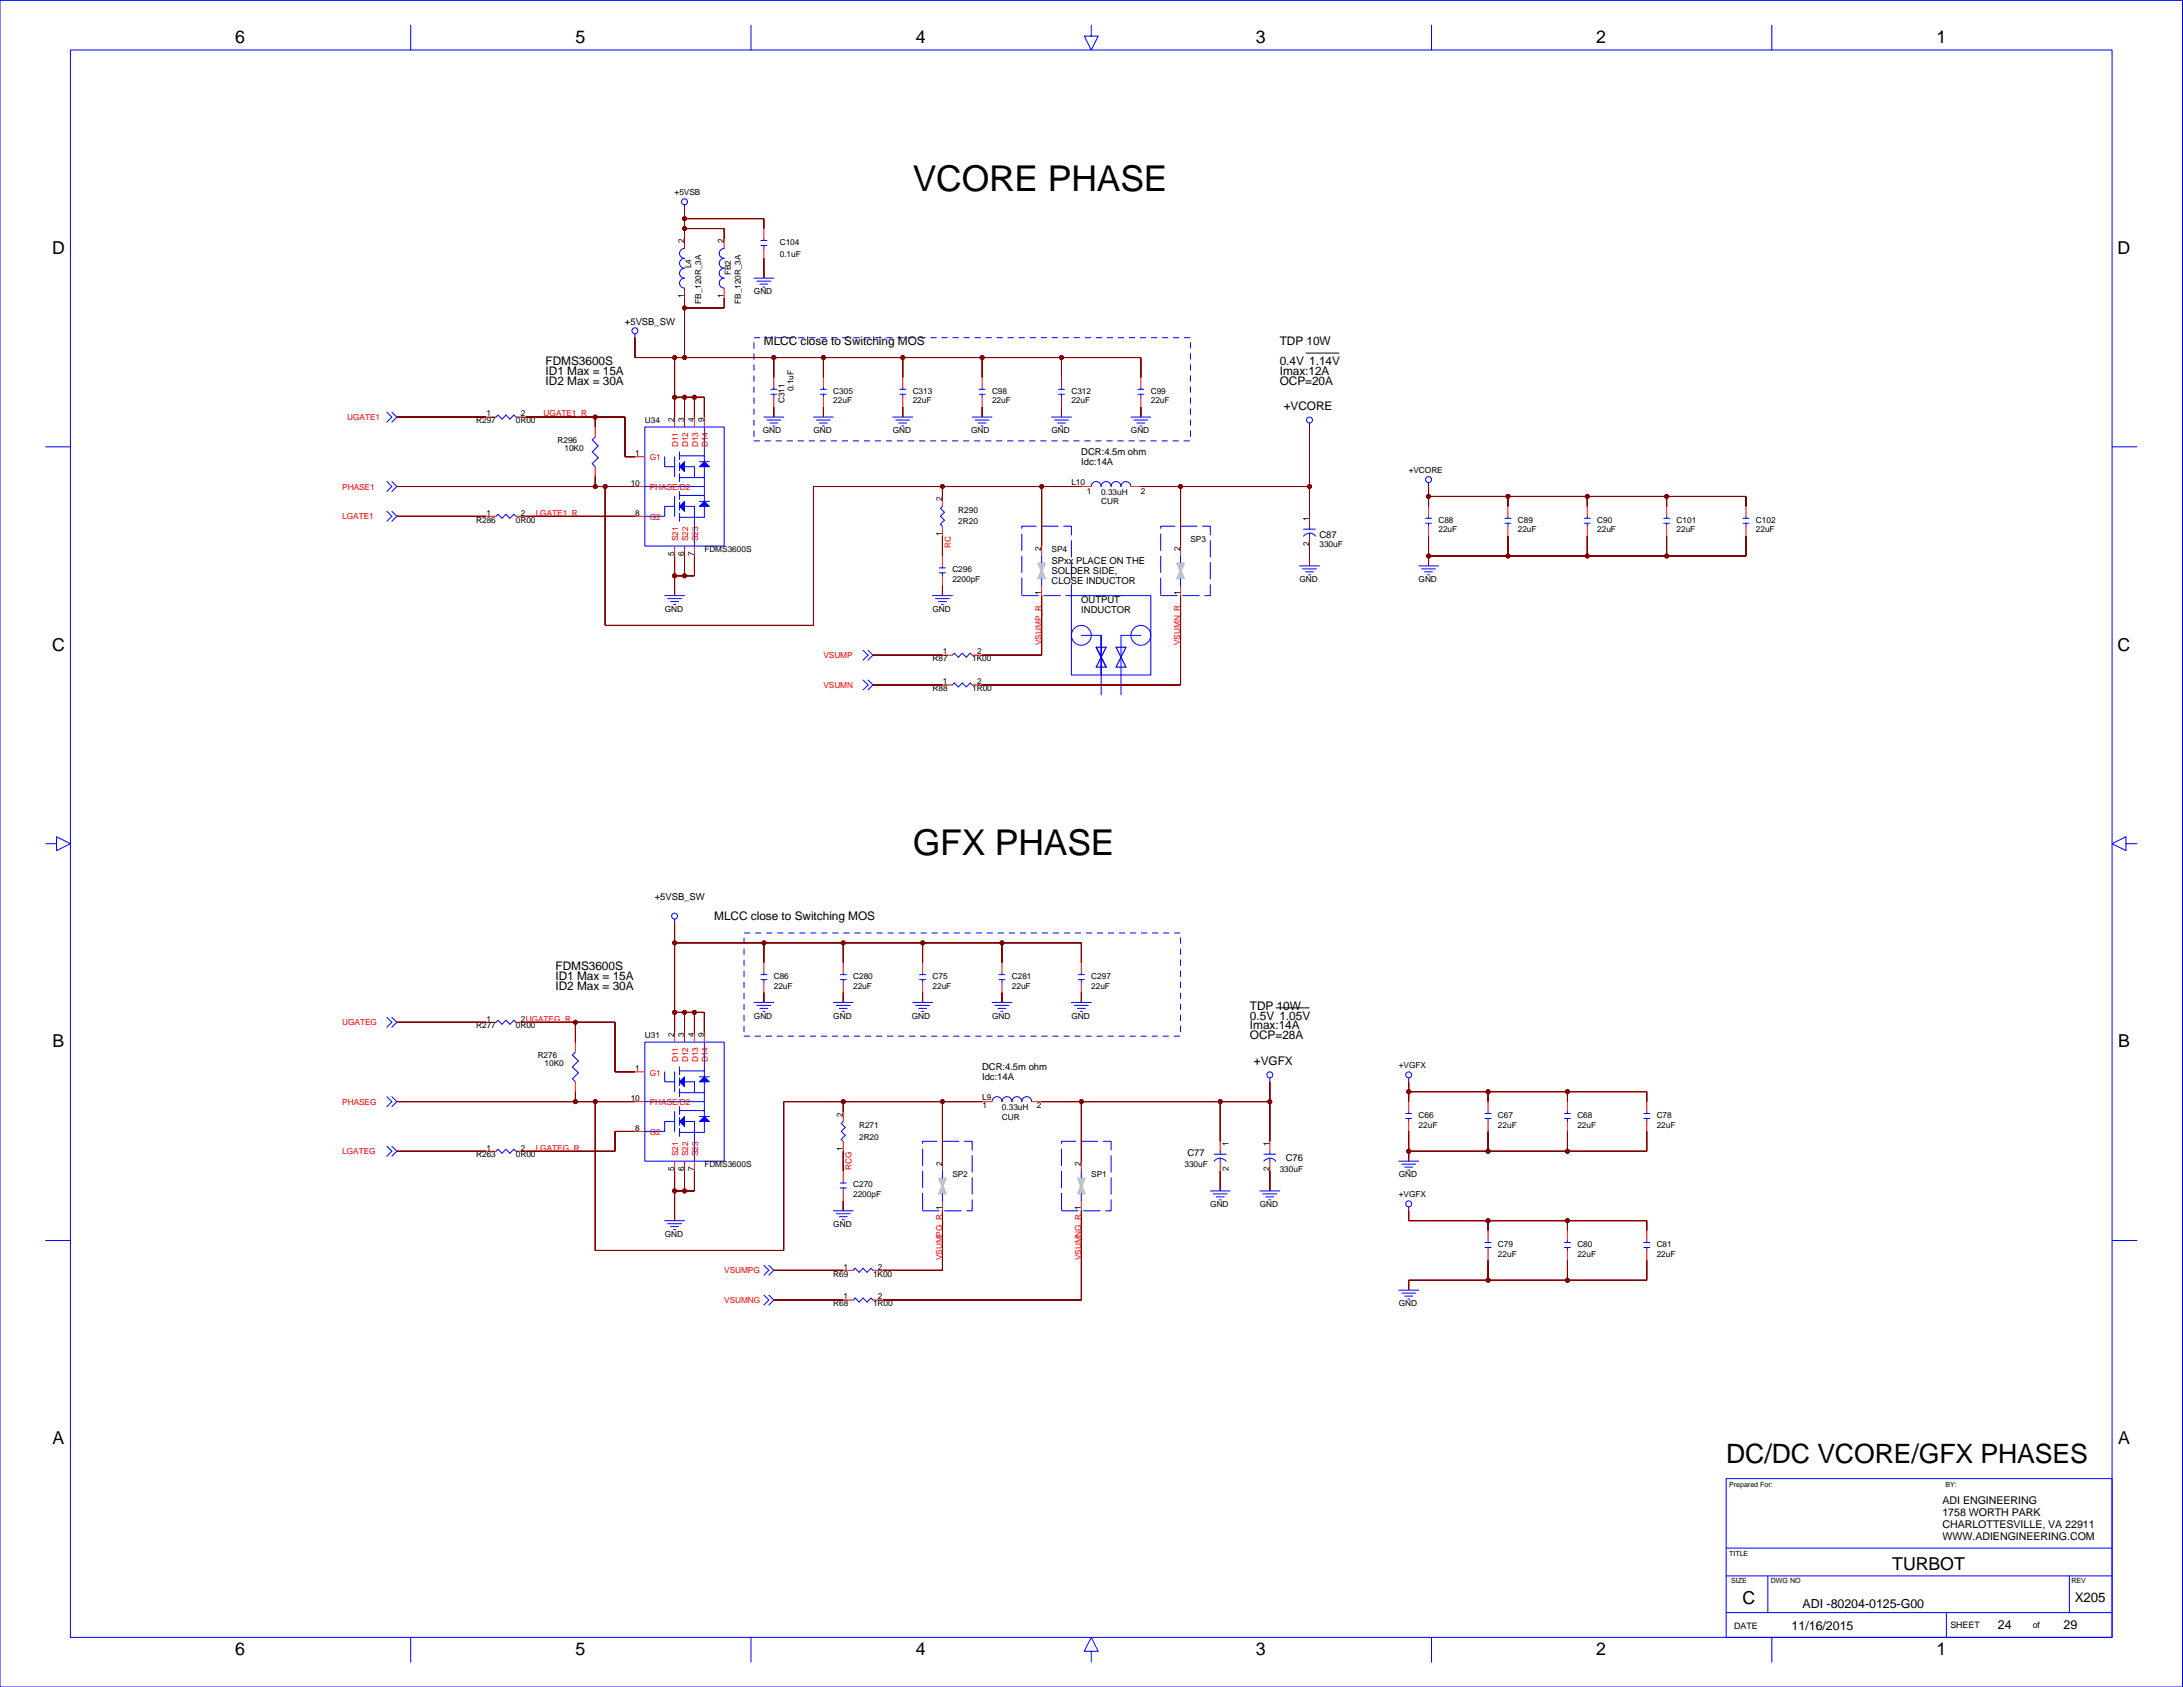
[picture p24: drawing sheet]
<svg xmlns="http://www.w3.org/2000/svg" width="559mm" height="432mm" viewBox="0 0 559 432" stroke-linecap="round" stroke-linejoin="round" font-family="sans-serif">
<defs><g id="words">
<g font-size="9.1">
<text x="233.6" y="48.8">VCORE PHASE</text>
<text x="233.6" y="219">GFX PHASE</text>
</g>
<text font-size="6.8" x="441.9" y="374.4">DC/DC VCORE/GFX PHASES</text>
<g font-size="4.6">
<text x="60.2" y="11.1">6</text>
<text x="147.3" y="11.1">5</text>
<text x="234.4" y="11.1">4</text>
<text x="321.5" y="11.1">3</text>
<text x="408.6" y="11.1">2</text>
<text x="495.7" y="11.1">1</text>
<text x="13.4" y="64.9">D</text>
<text x="542.1" y="64.9">D</text>
<text x="13.4" y="166.5">C</text>
<text x="542.1" y="166.5">C</text>
<text x="13.5" y="268.1">B</text>
<text x="542.2" y="268.1">B</text>
<text x="13.5" y="369.7">A</text>
<text x="542.2" y="369.7">A</text>
<text x="484.4" y="401.8">TURBOT</text>
<text x="446.1" y="410.6">C</text>
<text x="60.2" y="423.5">6</text>
<text x="147.3" y="423.5">5</text>
<text x="234.4" y="423.5">4</text>
<text x="321.5" y="423.5">3</text>
<text x="408.6" y="423.5">2</text>
<text x="495.7" y="423.5">1</text>
</g>
<text font-size="3.4" x="531.1" y="410">X205</text>
<g font-size="3.2">
<text x="461.4" y="411.5">ADI -80204-0125-G00</text>
<text x="458.6" y="417.1">11/16/2015</text>
<text x="511.4" y="416.9">24</text>
<text x="528.2" y="417">29</text>
</g>
<g font-size="3">
<text x="195.5" y="88.3">MLCC close to Switching MOS</text>
<text x="327.6" y="88.3">TDP 10W</text>
<text x="139.7" y="95.9">ID1 Max = 15A</text>
<text x="139.7" y="93.4">FDMS3600S</text>
<text x="327.6" y="95.9">Imax:12A</text>
<text x="327.6" y="93.4">0.4V 1.14V</text>
<text x="139.7" y="98.4">ID2 Max = 30A</text>
<text x="327.6" y="98.4">OCP=20A</text>
<text x="328.6" y="105">+VCORE</text>
<text x="182.8" y="235.6">MLCC close to Switching MOS</text>
<text x="142.2" y="250.8">ID1 Max = 15A</text>
<text x="142.2" y="248.3">FDMS3600S</text>
<text x="142.2" y="253.4">ID2 Max = 30A</text>
<text x="320" y="263.5">Imax:14A</text>
<text x="320" y="261">0.5V 1.05V</text>
<text x="320" y="258.4">TDP 10W</text>
<text x="320" y="266">OCP=28A</text>
<text x="321" y="272.6">+VGFX</text>
</g>
<g font-size="2.7">
<text x="497.2" y="385">ADI ENGINEERING</text>
<text x="497.2" y="388">1758 WORTH PARK</text>
<text x="497.2" y="391.1">CHARLOTTESVILLE, VA 22911</text>
<text x="497.2" y="394.1">WWW.ADIENGINEERING.COM</text>
</g>
<g font-size="2.4">
<text x="160" y="83.2">+5VSB_SW</text>
<text x="276.8" y="118.9">Idc:14A</text>
<text x="276.8" y="116.4">DCR:4.5m ohm</text>
<text x="337.7" y="137.8">C87</text>
<text x="269.2" y="149.4">CLOSE INDUCTOR</text>
<text x="269.2" y="146.8">SOLDER SIDE,</text>
<text x="269.2" y="144.3">SPxx PLACE ON THE</text>
<text x="276.8" y="154.5">OUTPUT</text>
<text x="276.8" y="157">INDUCTOR</text>
<text x="167.6" y="230.5">+5VSB_SW</text>
<text x="251.4" y="273.8">DCR:4.5m ohm</text>
<text x="251.4" y="276.3">Idc:14A</text>
<text x="304" y="296">C77</text>
<text x="329.1" y="297.3">C76</text>
</g>
<g font-size="2.3">
<text x="443.9" y="417.1">DATE</text>
<text x="499.3" y="416.8">SHEET</text>
<text x="520.3" y="416.8">of</text>
</g>
<g font-size="2.1">
<text x="172.7" y="49.9">+5VSB</text>
<text x="175.1" y="62.3" transform="rotate(-90 175.1 62.3)">2</text>
<text x="185.3" y="62.3" transform="rotate(-90 185.3 62.3)">2</text>
<text x="199.6" y="65.7">0.1uF</text>
<text x="199.6" y="62.6">C104</text>
<text x="176.9" y="68.7" transform="rotate(-90 176.9 68.7)">L4</text>
<text x="187.1" y="70.4" transform="rotate(-90 187.1 70.4)">FB2</text>
<text x="175.1" y="76.2" transform="rotate(-90 175.1 76.2)">1</text>
<text x="179.5" y="77.8" transform="rotate(-90 179.5 77.8)">FB_120R_3A</text>
<text x="185.3" y="76.2" transform="rotate(-90 185.3 76.2)">1</text>
<text x="189.6" y="77.8" transform="rotate(-90 189.6 77.8)">FB_120R_3A</text>
<text x="193" y="75.3">GND</text>
<text x="203.1" y="100.2" transform="rotate(-90 203.1 100.2)">0.1uF</text>
<text x="213.3" y="100.7">C305</text>
<text x="233.6" y="100.7">C313</text>
<text x="253.9" y="100.7">C98</text>
<text x="274.3" y="100.7">C312</text>
<text x="294.6" y="100.7">C99</text>
<text x="124.5" y="106.6">1</text>
<text x="133.3" y="106.6">2</text>
<text x="200.8" y="103.2" transform="rotate(-90 200.8 103.2)">C311</text>
<text x="213.3" y="103.3">22uF</text>
<text x="233.6" y="103.3">22uF</text>
<text x="253.9" y="103.3">22uF</text>
<text x="274.3" y="103.3">22uF</text>
<text x="294.6" y="103.3">22uF</text>
<text x="121.9" y="108.3">R297</text>
<text x="132" y="108.3">0R00</text>
<text x="142.7" y="113.4">R296</text>
<text x="165.1" y="108.3">U34</text>
<text x="172.6" y="108" transform="rotate(-90 172.6 108)">2</text>
<text x="175.1" y="108" transform="rotate(-90 175.1 108)">3</text>
<text x="177.7" y="108" transform="rotate(-90 177.7 108)">4</text>
<text x="180.2" y="108" transform="rotate(-90 180.2 108)">9</text>
<text x="195.3" y="110.9">GND</text>
<text x="208.2" y="110.9">GND</text>
<text x="228.5" y="110.9">GND</text>
<text x="248.6" y="110.9">GND</text>
<text x="269.2" y="110.9">GND</text>
<text x="289.5" y="110.9">GND</text>
<text x="144.5" y="115.5">10K0</text>
<text x="162.6" y="116.7">1</text>
<text x="161.4" y="124.3">10</text>
<text x="274.3" y="124">L10</text>
<text x="360.6" y="121">+VCORE</text>
<text x="124.5" y="132">1</text>
<text x="133.3" y="132">2</text>
<text x="162.6" y="132">8</text>
<text x="241.2" y="128.3" transform="rotate(-90 241.2 128.3)">2</text>
<text x="245.3" y="131.2">R290</text>
<text x="278.2" y="126.4">1</text>
<text x="281.9" y="129.1">CUR</text>
<text x="281.9" y="126.6">0.33uH</text>
<text x="292" y="126.4">2</text>
<text x="121.9" y="133.7">R286</text>
<text x="132" y="133.7">0R00</text>
<text x="241.2" y="137.1" transform="rotate(-90 241.2 137.1)">1</text>
<text x="245.3" y="134.2">2R20</text>
<text x="335.1" y="133.4" transform="rotate(-90 335.1 133.4)">1</text>
<text x="368.2" y="136.3">22uF</text>
<text x="368.2" y="133.7">C88</text>
<text x="388.5" y="136.3">22uF</text>
<text x="388.5" y="133.7">C89</text>
<text x="408.8" y="136.3">22uF</text>
<text x="408.8" y="133.7">C90</text>
<text x="429.2" y="136.3">22uF</text>
<text x="429.2" y="133.7">C101</text>
<text x="449.5" y="136.3">22uF</text>
<text x="449.5" y="133.7">C102</text>
<text x="172.6" y="142.2" transform="rotate(-90 172.6 142.2)">5</text>
<text x="175.1" y="142.2" transform="rotate(-90 175.1 142.2)">6</text>
<text x="177.7" y="142.2" transform="rotate(-90 177.7 142.2)">7</text>
<text x="180.3" y="141.4">FDMS3600S</text>
<text x="266.5" y="141" transform="rotate(-90 266.5 141)">2</text>
<text x="269.2" y="141.4">SP4</text>
<text x="302.1" y="141" transform="rotate(-90 302.1 141)">2</text>
<text x="304.7" y="138.8">SP3</text>
<text x="335.1" y="139.7" transform="rotate(-90 335.1 139.7)">2</text>
<text x="337.7" y="139.9">330uF</text>
<text x="243.8" y="149">2200pF</text>
<text x="243.8" y="146.4">C296</text>
<text x="332.7" y="149">GND</text>
<text x="363.1" y="149">GND</text>
<text x="266.5" y="152.4" transform="rotate(-90 266.5 152.4)">1</text>
<text x="302.1" y="152.4" transform="rotate(-90 302.1 152.4)">1</text>
<text x="170.1" y="156.6">GND</text>
<text x="238.7" y="156.6">GND</text>
<text x="241.3" y="167.5">1</text>
<text x="250.1" y="167.5">2</text>
<text x="238.7" y="169.3">R87</text>
<text x="248.9" y="169.3">1K00</text>
<text x="238.7" y="176.9">R88</text>
<text x="241.3" y="175.1">1</text>
<text x="248.9" y="176.9">1R00</text>
<text x="250.1" y="175.1">2</text>
<text x="198.1" y="250.6">C86</text>
<text x="218.4" y="250.6">C280</text>
<text x="238.7" y="250.6">C75</text>
<text x="259" y="250.6">C281</text>
<text x="279.3" y="250.6">C297</text>
<text x="198.1" y="253.1">22uF</text>
<text x="218.4" y="253.1">22uF</text>
<text x="238.7" y="253.1">22uF</text>
<text x="259" y="253.1">22uF</text>
<text x="279.3" y="253.1">22uF</text>
<text x="121.9" y="263.2">R277</text>
<text x="124.5" y="261.5">1</text>
<text x="132" y="263.2">0R00</text>
<text x="133.3" y="261.5">2UGATEG_R</text>
<text x="193" y="260.7">GND</text>
<text x="213.3" y="260.7">GND</text>
<text x="233.4" y="260.7">GND</text>
<text x="253.9" y="260.7">GND</text>
<text x="274.3" y="260.7">GND</text>
<text x="165.1" y="265.8">U31</text>
<text x="172.6" y="265.5" transform="rotate(-90 172.6 265.5)">2</text>
<text x="175.1" y="265.5" transform="rotate(-90 175.1 265.5)">3</text>
<text x="177.7" y="265.5" transform="rotate(-90 177.7 265.5)">4</text>
<text x="180.2" y="265.5" transform="rotate(-90 180.2 265.5)">9</text>
<text x="137.6" y="270.9">R276</text>
<text x="139.4" y="272.9">10K0</text>
<text x="162.6" y="274.2">1</text>
<text x="358.1" y="273.4">+VGFX</text>
<text x="161.4" y="281.8">10</text>
<text x="251.4" y="281.5">L9</text>
<text x="215.8" y="285.8" transform="rotate(-90 215.8 285.8)">2</text>
<text x="251.5" y="283.6">1</text>
<text x="256.5" y="286.6">CUR</text>
<text x="256.5" y="284">0.33uH</text>
<text x="265.4" y="283.6">2</text>
<text x="363.1" y="286.1">C66</text>
<text x="383.5" y="286.1">C67</text>
<text x="403.8" y="286.1">C68</text>
<text x="424.1" y="286.1">C78</text>
<text x="162.6" y="289.4">8</text>
<text x="219.9" y="291.7">2R20</text>
<text x="219.9" y="288.6">R271</text>
<text x="314.5" y="293.4" transform="rotate(-90 314.5 293.4)">1</text>
<text x="325" y="293.4" transform="rotate(-90 325 293.4)">1</text>
<text x="363.1" y="288.6">22uF</text>
<text x="383.5" y="288.6">22uF</text>
<text x="403.8" y="288.6">22uF</text>
<text x="424.1" y="288.6">22uF</text>
<text x="121.9" y="296.3">R263</text>
<text x="124.5" y="294.5">1</text>
<text x="132" y="296.3">0R00</text>
<text x="133.3" y="294.5">2</text>
<text x="172.6" y="299.7" transform="rotate(-90 172.6 299.7)">5</text>
<text x="175.1" y="299.7" transform="rotate(-90 175.1 299.7)">6</text>
<text x="177.7" y="299.7" transform="rotate(-90 177.7 299.7)">7</text>
<text x="180.3" y="298.8">FDMS3600S</text>
<text x="215.8" y="294.6" transform="rotate(-90 215.8 294.6)">1</text>
<text x="241.1" y="298.5" transform="rotate(-90 241.1 298.5)">2</text>
<text x="276.7" y="298.5" transform="rotate(-90 276.7 298.5)">2</text>
<text x="303.2" y="298.8">330uF</text>
<text x="314.5" y="299.7" transform="rotate(-90 314.5 299.7)">2</text>
<text x="325" y="299.7" transform="rotate(-90 325 299.7)">2</text>
<text x="327.6" y="299.9">330uF</text>
<text x="218.4" y="303.9">C270</text>
<text x="243.8" y="301.3">SP2</text>
<text x="279.3" y="301.3">SP1</text>
<text x="358.1" y="301.3">GND</text>
<text x="218.4" y="306.4">2200pF</text>
<text x="241.1" y="309.8" transform="rotate(-90 241.1 309.8)">1</text>
<text x="276.7" y="309.8" transform="rotate(-90 276.7 309.8)">1</text>
<text x="309.8" y="309">GND</text>
<text x="322.5" y="309">GND</text>
<text x="358.1" y="306.4">+VGFX</text>
<text x="170.1" y="316.6">GND</text>
<text x="213.3" y="314">GND</text>
<text x="383.5" y="321.7">22uF</text>
<text x="383.5" y="319.1">C79</text>
<text x="403.8" y="321.7">22uF</text>
<text x="403.8" y="319.1">C80</text>
<text x="424.1" y="321.7">22uF</text>
<text x="424.1" y="319.1">C81</text>
<text x="213.3" y="326.7">R69</text>
<text x="215.9" y="325">1</text>
<text x="223.5" y="326.7">1K00</text>
<text x="224.7" y="325">2</text>
<text x="213.3" y="334.4">R68</text>
<text x="215.9" y="332.6">1</text>
<text x="223.5" y="334.4">1R00</text>
<text x="224.7" y="332.6">2</text>
<text x="358.1" y="334.4">GND</text>
</g>
<g font-size="2.1" fill="#f00">
<text x="88.9" y="107.5">UGATE1</text>
<text x="139.2" y="106.6">UGATE1_R</text>
<text x="166.3" y="117.8">G1</text>
<text x="173.6" y="114.4" transform="rotate(-90 173.6 114.4)">D11</text>
<text x="176.1" y="114.4" transform="rotate(-90 176.1 114.4)">D12</text>
<text x="178.7" y="114.4" transform="rotate(-90 178.7 114.4)">D13</text>
<text x="181.2" y="114.4" transform="rotate(-90 181.2 114.4)">D14</text>
<text x="87.6" y="125.3">PHASE1</text>
<text x="166.3" y="125.5">PHASE/D2</text>
<text x="137.1" y="132">LGATE1_R</text>
<text x="87.6" y="132.9">LGATE1</text>
<text x="166.3" y="133.1">G2</text>
<text x="173.6" y="138.5" transform="rotate(-90 173.6 138.5)">S21</text>
<text x="176.1" y="138.5" transform="rotate(-90 176.1 138.5)">S22</text>
<text x="178.7" y="138.5" transform="rotate(-90 178.7 138.5)">S23</text>
<text x="243.4" y="140.3" transform="rotate(-90 243.4 140.3)">RC</text>
<text x="266.6" y="165.2" transform="rotate(-90 266.6 165.2)">VSUMP_R</text>
<text x="302.1" y="165.2" transform="rotate(-90 302.1 165.2)">VSUMN_R</text>
<text x="210.8" y="168.5">VSUMP</text>
<text x="210.8" y="176.1">VSUMN</text>
<text x="87.6" y="262.4">UGATEG</text>
<text x="166.3" y="275.3">G1</text>
<text x="173.6" y="271.9" transform="rotate(-90 173.6 271.9)">D11</text>
<text x="176.1" y="271.9" transform="rotate(-90 176.1 271.9)">D12</text>
<text x="178.7" y="271.9" transform="rotate(-90 178.7 271.9)">D13</text>
<text x="181.2" y="271.9" transform="rotate(-90 181.2 271.9)">D14</text>
<text x="87.6" y="282.8">PHASEG</text>
<text x="166.3" y="282.9">PHASE/D2</text>
<text x="166.3" y="290.5">G2</text>
<text x="87.6" y="295.5">LGATEG</text>
<text x="137.1" y="294.5">LGATEG_R</text>
<text x="173.6" y="295.9" transform="rotate(-90 173.6 295.9)">S21</text>
<text x="176.1" y="295.9" transform="rotate(-90 176.1 295.9)">S22</text>
<text x="178.7" y="295.9" transform="rotate(-90 178.7 295.9)">S23</text>
<text x="218" y="299.4" transform="rotate(-90 218 299.4)">RCG</text>
<text x="241.2" y="322.6" transform="rotate(-90 241.2 322.6)">VSUMPG_R</text>
<text x="276.7" y="322.6" transform="rotate(-90 276.7 322.6)">VSUMNG_R</text>
<text x="185.4" y="325.9">VSUMPG</text>
<text x="185.4" y="333.5">VSUMNG</text>
</g>
<g font-size="1.8">
<text x="442.6" y="380.6">Prepared For:</text>
<text x="498" y="380.6">BY:</text>
<text x="442.6" y="398.4">TITLE</text>
<text x="443.1" y="405.2">SIZE</text>
<text x="453.3" y="405.2">DWG NO</text>
<text x="530.2" y="405.2">REV</text>
</g>
</g></defs>
<g fill="none" stroke="#00f" stroke-width=".26">
<path d="M0 .1h558.7v431.7h-558.7zM18 12.8h522.6v406.3h-522.6zM105.1 6.4v6.4M192.2 6.4v6.4M279.3 6.4v2.8h1.8l-1.8 3.6-1.7-3.6h1.7M366.4 6.4v6.4M453.5 6.4v6.4M175.2 52.4v1M175.2 63.6a1.27 1.27 0 0 0-1.2 1.3 1.27 1.27 0 0 0 1.2 1.2 1.27 1.27 0 0 0-1.2 1.3 1.27 1.27 0 0 0 1.2 1.3 1.27 1.27 0 0 0-1.2 1.2 1.27 1.27 0 0 0 1.2 1.3 1.27 1.27 0 0 0-1.2 1.3 1.27 1.27 0 0 0 1.2 1.2M185.4 63.6a1.27 1.27 0 0 0-1.3 1.3 1.27 1.27 0 0 0 1.3 1.2 1.27 1.27 0 0 0-1.3 1.3 1.27 1.27 0 0 0 1.3 1.3 1.27 1.27 0 0 0-1.3 1.2 1.27 1.27 0 0 0 1.3 1.3 1.27 1.27 0 0 0-1.3 1.3 1.27 1.27 0 0 0 1.3 1.2M193 71.2h5.1M193.8 72h3.5"/>
<path d="M194.5 72.7h2.1M194.8 62.8h1.5M194.8 61.6h1.5M195.3 73.5h.5M195.5 61v.6M195.5 62.8v.8M162.5 85.4v1M197.3 99.6h1.5M198.1 99.1v.5M210 99.6h1.5M210.8 99.1v.5M230.3 99.6h1.5"/>
<path d="M231.1 99.1v.5M250.6 99.6h1.6M251.4 99.1v.5M271 99.6h1.5M271.7 99.1v.5M291.3 99.6h1.5M292 99.1v.5M11.7 114.4h6.3M99 105.5l1.3 1.3-1.3 1.2M100.3 105.5l1.3 1.3-1.3 1.2M127 106.8l.5-.6 1 1.1 1-1.1 1 1.1 1-1.1 .6 .6M152.4 111.8l-.8 .8 1.5 1.5-1.5 1.5 1.5 1.6-1.5 1.5 .8 .8"/>
<path d="M165.1 109.3h20.3v30.5h-20.3zM170.1 116.9v2.6h2.6M172.7 116.9v5.1M174 115.6v2.1M174 118.4v2.1M174 116.7h6.3M175.2 119.5h2.6v2.7M179 118.2h2.6M180.3 109.3v8.9M180.3 119.5v8.8M195.5 106.8h5.1M196.3 107.5h3.6"/>
<path d="M197.1 108.3h2M197.3 100.9h1.5M197.8 109h.5M198.1 100.9v.8M208.2 106.8h5.1M209 107.5h3.5M209.8 108.3h2M210 100.9h1.5M210.5 109h.5M210.8 100.9v.8M228.5 106.8h5.1M229.3 107.5h3.6"/>
<path d="M230.1 108.3h2M230.3 100.9h1.5M230.8 109h.5M231.1 100.9v.8M248.9 106.8h5M249.6 107.5h3.6M250.4 108.3h2M250.6 100.9h1.6M251.1 109h.6M251.4 100.9v.8M269.2 106.8h5.1M269.9 107.5h3.6"/>
<path d="M270.7 108.3h2M271 100.9h1.5M271.5 109h.5M271.7 100.9v.8M289.5 106.8h5.1M290.3 107.5h3.5M291 108.3h2M291.3 100.9h1.5M291.8 109h.5M292 100.9v.8M335.2 108.3v1M540.6 114.4h6.4"/>
<path d="M99 123.3l1.3 1.2-1.3 1.3M99 130.9l1.3 1.2-1.3 1.3M100.3 123.3l1.3 1.2-1.3 1.3M100.3 130.9l1.3 1.2-1.3 1.3M127 132.1l.5-.5 1 1.1 1-1.1 1 1.1 1-1.1 .6 .5M165.1 124.5h15.2M172.7 129.6h-2.6v2.5h-5M172.7 127.1v5M174 126.8h6.3M174 121.2v2.1M174 125.8v2M174 128.6v2"/>
<path d="M174 131.4v2M174 122.2h6.3M175.2 129.6h2.6v10.2M179 128.3h2.6M180.3 129.6v2.8h-6.3M241.2 129.6l-.5 .5 1.1 1-1.1 1 1.1 1.1-1.1 1 .5 .5M279.3 124.5a1.27 1.27 0 0 1 1.3-1.2 1.27 1.27 0 0 1 1.3 1.2 1.27 1.27 0 0 1 1.2-1.2 1.27 1.27 0 0 1 1.3 1.2 1.27 1.27 0 0 1 1.3-1.2 1.27 1.27 0 0 1 1.3 1.2 1.27 1.27 0 0 1 1.2-1.2 1.27 1.27 0 0 1 1.3 1.2M333.7 135.4h3M335.2 136.5l-.7 .1-.8 .6M335.2 136.5l.7 .1 .8 .6M335.2 134.7v.7M335.2 136.5v.7"/>
<path d="M364.9 133.9h1.5M364.9 132.7h1.5M365.7 123.5v1M365.7 132.1v.6M365.7 133.9v.8M385.2 133.9h1.6M385.2 132.7h1.6M386 132.1v.6M386 133.9v.8M405.5 133.9h1.6M405.5 132.7h1.6M406.3 132.1v.6"/>
<path d="M406.3 133.9v.8M425.9 133.9h1.5M425.9 132.7h1.5M426.6 132.1v.6M426.6 133.9v.8M446.2 133.9h1.5M446.2 132.7h1.5M446.9 132.1v.6M446.9 133.9v.8M170.1 152.5h5.1M170.9 153.2h3.6M171.7 154h2"/>
<path d="M172.4 154.7h.5M238.7 152.5h5.1M239.5 153.2h3.5M240.2 154h2.1M240.5 146.6h1.5M240.5 145.4h1.5M241 154.7h.5M241.2 144.8v.6M241.2 146.6v.8M266.6 142.3v1.8M266.6 148.1v1.8M274.3 152.5h20.3v20.3h-20.3z"/>
<path d="M302.2 142.3v1.8M302.2 148.1v1.8M332.7 144.8h5M333.4 145.6h3.6M334.2 146.4h2M334.9 147.1h.6M363.1 144.8h5.1M363.9 145.6h3.6M364.7 146.4h2M365.4 147.1h.5M220.9 166.4l1.3 1.3-1.3 1.3M220.9 174l1.3 1.3-1.3 1.3"/>
<path d="M222.2 166.4l1.3 1.3-1.3 1.3M222.2 174l1.3 1.3-1.3 1.3M243.8 175.3l.5-.5 1 1 1-1 1 1 1.1-1 .5 .5M243.8 167.7l.5-.5 1 1 1-1 1 1 1.1-1 .5 .5M276.8 162.6h5.1v15.3M292 162.6h-5v15.3M11.7 215.9h2.8v-1.7l3.5 1.7-3.5 1.8v-1.8M544.2 215.9v-1.7l-3.6 1.7 3.6 1.8v-1.8h2.8M172.7 235.2v1.1M193 256.6h5.1M193.8 257.3h3.5M194.5 258.1h2.1"/>
<path d="M194.8 250.7h1.5M194.8 249.5h1.5M195.3 258.9h.5M195.5 249v.5M195.5 250.7v.8M213.3 256.6h5.1M214.1 257.3h3.5M214.8 258.1h2.1M215.1 250.7h1.5M215.1 249.5h1.5M215.6 258.9h.5M215.9 249v.5"/>
<path d="M215.9 250.7v.8M233.6 256.6h5.1M234.4 257.3h3.5M235.2 258.1h2M235.4 250.7h1.5M235.4 249.5h1.5M235.9 258.9h.5M236.2 249v.5M236.2 250.7v.8M253.9 256.6h5.1M254.7 257.3h3.6M255.5 258.1h2"/>
<path d="M255.7 250.7h1.5M255.7 249.5h1.5M256.2 258.9h.5M256.5 249v.5M256.5 250.7v.8M274.3 256.6h5M275 257.3h3.6M275.8 258.1h2M276 250.7h1.6M276 249.5h1.6M276.5 258.9h.6M276.8 249v.5"/>
<path d="M276.8 250.7v.8M99 260.4l1.3 1.3-1.3 1.2M100.3 260.4l1.3 1.3-1.3 1.2M127 261.7l.5-.5 1 1 1-1 1 1 1-1 .6 .5M147.3 269.3l-.8 .7 1.5 1.6-1.5 1.5 1.5 1.5-1.5 1.5 .8 .8M165.1 266.7h20.3v30.5h-20.3zM170.1 274.4v2.5h2.6M172.7 274.4v5M174 273.1v2M174 275.9v2M174 278.7v2M174 274.1h6.3"/>
<path d="M174 279.7h6.3M175.2 276.9h2.6v2.8M179 275.6h2.6M180.3 266.7v8.9M180.3 276.9v8.9M325 275.9v1M360.6 275.9v1M99 293.4l1.3 1.3-1.3 1.2M99 280.7l1.3 1.3-1.3 1.2M100.3 293.4l1.3 1.3-1.3 1.2M100.3 280.7l1.3 1.3-1.3 1.2M127 294.7l.5-.5 1 1 1-1 1 1 1-1 .6 .5"/>
<path d="M165.1 282h15.2M172.7 287.1h-2.6v2.5h-5M172.7 284.5v5.1M174 283.2v2.1M174 286v2.1M174 288.8v2.1M174 284.3h6.3M175.2 287.1h2.6v10.1M179 285.8h2.6M180.3 287.1v2.7h-6.3M215.9 287.1l-.6 .5 1.1 1-1.1 1 1.1 1-1.1 1 .6 .5M241.2 299.7v1.8"/>
<path d="M253.9 282a1.27 1.27 0 0 1 1.3-1.3 1.27 1.27 0 0 1 1.3 1.3 1.27 1.27 0 0 1 1.3-1.3 1.27 1.27 0 0 1 1.2 1.3 1.27 1.27 0 0 1 1.3-1.3 1.27 1.27 0 0 1 1.3 1.3 1.27 1.27 0 0 1 1.2-1.3 1.27 1.27 0 0 1 1.3 1.3M276.8 299.7v1.8M310.8 295.4h3.1M312.3 294.7v.7M312.3 296.4v.8M312.4 296.4l-1.1 .3-.5 .5M312.4 296.5l.6 .1 .9 .6M323.5 295.4h3.1M325 296.5l-.6 .1-.9 .6M325 296.4l1.1 .3 .5 .5M325 294.7v.7M325 296.4v.8"/>
<path d="M358.1 297.2h5M358.8 298h3.6M359.6 298.7h2M359.8 286.3h1.6M359.8 285h1.6M360.3 299.5h.6M360.6 284.5v.5M360.6 286.3v.8M380.2 286.3h1.5M380.2 285h1.5M380.9 284.5v.5M380.9 286.3v.8"/>
<path d="M400.5 286.3h1.5M400.5 285h1.5M401.2 284.5v.5M401.2 286.3v.8M420.8 286.3h1.5M420.8 285h1.5M421.5 284.5v.5M421.5 286.3v.8M11.7 317.5h6.3M170.1 312.4h5.1M170.9 313.2h3.6M171.7 314h2"/>
<path d="M172.4 314.7h.5M213.3 309.9h5.1M214.1 310.7h3.5M214.8 311.4h2.1M215.1 304.1h1.5M215.1 302.8h1.5M215.6 312.2h.5M215.9 302.3v.5M215.9 304.1v.7M241.2 305.6v1.8M276.8 305.6v1.8M309.8 304.8h5.1"/>
<path d="M310.6 305.6h3.5M311.3 306.4h2.1M312.1 307.1h.5M322.5 304.8h5.1M323.3 305.6h3.5M324 306.4h2.1M324.8 307.1h.5M360.6 308.9v1M380.2 319.3h1.5M380.2 318h1.5M380.9 317.5v.5M380.9 319.3v.8"/>
<path d="M400.5 319.3h1.5M400.5 318h1.5M401.2 317.5v.5M401.2 319.3v.8M420.8 319.3h1.5M420.8 318h1.5M421.5 317.5v.5M421.5 319.3v.8M540.6 317.5h6.4M195.5 331.5l1.3 1.3-1.3 1.2M195.5 323.9l1.3 1.2-1.3 1.3M196.8 331.5l1.3 1.3-1.3 1.2"/>
<path d="M196.8 323.9l1.3 1.2-1.3 1.3M218.4 325.1l.5-.5 1 1.1 1-1.1 1 1.1 1.1-1.1 .5 .5M218.4 332.8l.5-.5 1 1 1-1 1 1 1.1-1 .5 .5M358.1 330.2h5M358.8 331h3.6M359.6 331.7h2M360.3 332.5h.6M441.9 378.5h98.7v40.6h-98.7zM441.9 396.2h98.7M105.1 419.1v6.4M192.2 419.1v6.4M366.4 419.1v6.4"/>
<path d="M441.9 412.8h98.7M441.9 403.4h98.7M452.5 403.4v9.4M453.5 419.1v6.4M498.2 412.8v6.3M529.7 403.4v9.4M279.3 422.7h1.8l-1.8-3.6-1.7 3.6h1.7v2.8"/>
<circle cx="175.2" cy="51.6" r=".76"/>
<circle cx="162.5" cy="84.7" r=".76"/>
<circle cx="335.2" cy="107.5" r=".76"/>
<circle cx="365.7" cy="122.8" r=".76"/>
<circle cx="276.8" cy="162.6" r="2.54"/>
<circle cx="292" cy="162.6" r="2.54"/>
<circle cx="172.7" cy="234.5" r=".76"/>
<circle cx="325" cy="275.1" r=".76"/>
<circle cx="360.6" cy="275.1" r=".76"/>
<circle cx="360.6" cy="308.1" r=".76"/>
</g>
<path d="M193 86.4h111.7v26.4h-111.7zM190.5 238.8h111.7v26.4h-111.7z" fill="none" stroke="#00f" stroke-width=".26" stroke-dasharray="1.4 1.4"/>
<path d="M261.6 134.7h12.7v17.8h-12.7zM297.1 134.7h12.7v17.8h-12.7zM236.2 292.1h12.7v17.8h-12.7zM271.7 292.1h12.7v17.8h-12.7z" fill="none" stroke="#00f" stroke-width=".26" stroke-dasharray="4.2 1.4"/>
<path d="M280.6 165.7h2.5l-2.5 5h2.5zM285.7 165.7h2.5l-2.5 5h2.5z" fill="none" stroke="#00f" stroke-width=".3"/>
<path d="M334.3 90.4h8.5M326.7 258h8.4" fill="none" stroke="#000" stroke-width=".26"/>
<g fill="none" stroke="#f00" stroke-width=".26">
<path d="M175.2 53.4h.1M195.5 58.5v2.5M175.2 61v2.6M175.2 73.7v2.6M185.4 61v2.6M185.4 73.7v2.6M195.5 71.2h.1M195.5 63.6v2.5M162.5 86.4h.1M198.1 96.6v2.5M210.8 96.6v2.5M231.1 96.6v2.5"/>
<path d="M251.4 96.6v2.5M271.7 96.6v2.5M292 96.6v2.5M101.6 106.8h.1M124.4 106.8h2.6M132.1 106.8h2.5M152.4 109.3v2.5M152.4 119.5v2.5M162.5 116.9h2.6M172.7 106.8v2.5M175.2 106.8v2.5M177.8 106.8v2.5"/>
<path d="M180.3 106.8v2.5M198.1 106.8h.1M198.1 101.7v2.5M210.8 106.8h.1M210.8 101.7v2.5M231.1 106.8h.1M231.1 101.7v2.5M251.4 106.8h.1M251.4 101.7v2.5M271.7 106.8h.1M271.7 101.7v2.5M292 106.8h.1"/>
<path d="M292 101.7v2.5M335.2 109.3h.1M101.6 124.5h.1M101.6 132.1h.1M124.4 132.1h2.6M132.1 132.1h2.5M162.5 132.1h2.6M162.5 124.5h2.6M172.7 139.8v2.5M175.2 139.8v2.5M177.8 139.8v2.5M241.2 127.1v2.5"/>
<path d="M241.2 134.7v2.5M266.6 139.8v2.5M276.8 124.5h2.5M289.5 124.5h2.5M302.2 139.8v2.5M335.2 132.1v2.6M335.2 137.2v2.6M365.7 124.5h.1M365.7 129.6v2.5M365.7 134.7v2.5M386 129.6v2.5M386 134.7v2.5"/>
<path d="M406.3 129.6v2.5M406.3 134.7v2.5M426.6 129.6v2.5M426.6 134.7v2.5M446.9 129.6v2.5M446.9 134.7v2.5M172.7 152.5h.1M241.2 152.5h.1M241.2 142.3v2.5M241.2 147.4v2.5M266.6 149.9v2.6M302.2 149.9v2.6"/>
<path d="M335.2 144.8h.1M365.7 144.8h.1M223.5 167.7h.1M223.5 175.3h.1M241.2 175.3h2.6M241.2 167.7h2.6M248.9 175.3h2.5M248.9 167.7h2.5M172.7 236.3h.1M195.5 256.6h.1M195.5 246.4v2.6M195.5 251.5v2.5"/>
<path d="M215.9 256.6h.1M215.9 246.4v2.6M215.9 251.5v2.5M236.2 256.6h.1M236.2 246.4v2.6M236.2 251.5v2.5M256.5 256.6h.1M256.5 246.4v2.6M256.5 251.5v2.5M276.8 256.6h.1M276.8 246.4v2.6M276.8 251.5v2.5"/>
<path d="M101.6 261.7h.1M124.4 261.7h2.6M132.1 261.7h2.5M147.3 266.7v2.6M147.3 276.9v2.5M162.5 274.4h2.6M172.7 264.2v2.5M175.2 264.2v2.5M177.8 264.2v2.5M180.3 264.2v2.5M325 276.9h.1M360.6 276.9h.1"/>
<path d="M101.6 294.7h.1M101.6 282h.1M124.4 294.7h2.6M132.1 294.7h2.5M162.5 282h2.6M162.5 289.6h2.6M172.7 297.2v2.5M175.2 297.2v2.5M177.8 297.2v2.5M215.9 284.5v2.6M215.9 292.1v2.6M215.9 299.7v2.6"/>
<path d="M241.2 297.2v2.5M251.4 282h2.5M264.1 282h2.5M276.8 297.2v2.5M312.3 292.1v2.6M312.3 297.2v2.5M325 292.1v2.6M325 297.2v2.5M360.6 297.2h.1M360.6 282v2.5M360.6 287.1v2.5M380.9 282v2.5"/>
<path d="M380.9 287.1v2.5M401.2 282v2.5M401.2 287.1v2.5M421.5 282v2.5M421.5 287.1v2.5M172.7 312.4h.1M215.9 309.9h.1M215.9 304.8v2.6M241.2 307.4v2.5M276.8 307.4v2.5M312.3 304.8h.1M325 304.8h.1"/>
<path d="M360.6 309.9h.1M380.9 315v2.5M401.2 315v2.5M421.5 315v2.5M198.1 332.8h.1M198.1 325.1h.1M215.9 325.1h2.5M215.9 332.8h2.5M223.5 325.1h2.5M223.5 332.8h2.5M360.6 330.2h.1M380.9 320.1v2.5"/>
<path d="M401.2 320.1v2.5M421.5 320.1v2.5"/>
</g>
<g fill="#c6c3c6" stroke="#c6c3c6" stroke-width=".26">
<path d="M266.6 145.6l1.1 2.5h-2.1z" fill-rule="evenodd"/>
<path d="M265.6 144.1h2.1l-1.1 2.5z" fill-rule="evenodd"/>
<path d="M302.2 145.6l1 2.5h-2z" fill-rule="evenodd"/>
<path d="M301.2 144.1h2l-1 2.5z" fill-rule="evenodd"/>
<path d="M241.2 303.1l1.1 2.5h-2.1z" fill-rule="evenodd"/>
<path d="M240.2 301.5h2.1l-1.1 2.6z" fill-rule="evenodd"/>
<path d="M276.8 303.1l1 2.5h-2z" fill-rule="evenodd"/>
<path d="M275.8 301.5h2l-1 2.6z" fill-rule="evenodd"/>
</g>
<g fill="#00f" stroke="#00f" stroke-width=".26">
<path d="M179 129.6l1.3-1.3 1.3 1.3z" fill-rule="evenodd"/>
<path d="M175.2 128.3v2.6l-1.2-1.3z" fill-rule="evenodd"/>
<path d="M175.2 118.2v2.5l-1.2-1.2z" fill-rule="evenodd"/>
<path d="M179 119.5l1.3-1.3 1.3 1.3z" fill-rule="evenodd"/>
<path d="M179 287.1l1.3-1.3 1.3 1.3z" fill-rule="evenodd"/>
<path d="M175.2 285.8v2.5l-1.2-1.2z" fill-rule="evenodd"/>
<path d="M175.2 275.6v2.6l-1.2-1.3z" fill-rule="evenodd"/>
<path d="M179 276.9l1.3-1.3 1.3 1.3z" fill-rule="evenodd"/>
</g>
<g fill="#800000" stroke="#800000" stroke-width=".26">
<path d="M172.7 304.8v7.6z" fill-rule="evenodd"/>
<path d="M177.8 299.7v5.1z" fill-rule="evenodd"/>
<path d="M175.2 304.8h2.6z" fill-rule="evenodd"/>
<path d="M175.2 299.7v5.1z" fill-rule="evenodd"/>
<path d="M172.7 304.8h2.5z" fill-rule="evenodd"/>
<path d="M172.7 299.7v5.1z" fill-rule="evenodd"/>
<path d="M198.1 104.2v2.6z" fill-rule="evenodd"/>
<path d="M195.5 66.1v5.1z" fill-rule="evenodd"/>
<path d="M231.1 104.2v2.6z" fill-rule="evenodd"/>
<path d="M241.2 149.9v2.6z" fill-rule="evenodd"/>
<path d="M210.8 104.2v2.6z" fill-rule="evenodd"/>
<path d="M335.2 139.8v5z" fill-rule="evenodd"/>
<path d="M251.4 104.2v2.6z" fill-rule="evenodd"/>
<path d="M215.9 307.4v2.5z" fill-rule="evenodd"/>
<path d="M312.3 299.7v5.1z" fill-rule="evenodd"/>
<path d="M325 299.7v5.1z" fill-rule="evenodd"/>
<path d="M365.7 142.3v2.5z" fill-rule="evenodd"/>
<path d="M446.9 137.2v5.1z" fill-rule="evenodd"/>
<path d="M426.6 142.3h20.3z" fill-rule="evenodd"/>
<path d="M426.6 137.2v5.1z" fill-rule="evenodd"/>
<path d="M406.3 142.3h20.3z" fill-rule="evenodd"/>
<path d="M406.3 137.2v5.1z" fill-rule="evenodd"/>
<path d="M386 142.3h20.3z" fill-rule="evenodd"/>
<path d="M386 137.2v5.1z" fill-rule="evenodd"/>
<path d="M365.7 142.3h20.3z" fill-rule="evenodd"/>
<path d="M365.7 137.2v5.1z" fill-rule="evenodd"/>
<path d="M360.6 327.7v2.5z" fill-rule="evenodd"/>
<path d="M360.6 327.7h20.3z" fill-rule="evenodd"/>
<path d="M421.5 322.6v5.1z" fill-rule="evenodd"/>
<path d="M401.2 327.7h20.3z" fill-rule="evenodd"/>
<path d="M401.2 322.6v5.1z" fill-rule="evenodd"/>
<path d="M380.9 327.7h20.3z" fill-rule="evenodd"/>
<path d="M380.9 322.6v5.1z" fill-rule="evenodd"/>
<path d="M380.9 289.6v5.1z" fill-rule="evenodd"/>
<path d="M421.5 289.6v5.1z" fill-rule="evenodd"/>
<path d="M401.2 294.7h20.3z" fill-rule="evenodd"/>
<path d="M401.2 289.6v5.1z" fill-rule="evenodd"/>
<path d="M380.9 294.7h20.3z" fill-rule="evenodd"/>
<path d="M360.6 294.7h20.3z" fill-rule="evenodd"/>
<path d="M360.6 294.7v2.5z" fill-rule="evenodd"/>
<path d="M360.6 289.6v5.1z" fill-rule="evenodd"/>
<path d="M271.7 104.2v2.6z" fill-rule="evenodd"/>
<path d="M292 104.2v2.6z" fill-rule="evenodd"/>
<path d="M215.9 254v2.6z" fill-rule="evenodd"/>
<path d="M195.5 254v2.6z" fill-rule="evenodd"/>
<path d="M236.2 254v2.6z" fill-rule="evenodd"/>
<path d="M256.5 254v2.6z" fill-rule="evenodd"/>
<path d="M276.8 254v2.6z" fill-rule="evenodd"/>
<path d="M172.7 142.3v5.1z" fill-rule="evenodd"/>
<path d="M172.7 147.4v5.1z" fill-rule="evenodd"/>
<path d="M172.7 147.4h2.5z" fill-rule="evenodd"/>
<path d="M177.8 142.3v5.1z" fill-rule="evenodd"/>
<path d="M175.2 147.4h2.6z" fill-rule="evenodd"/>
<path d="M175.2 142.3v5.1z" fill-rule="evenodd"/>
<path d="M276.8 309.9v22.9z" fill-rule="evenodd"/>
<path d="M226 332.8h50.8z" fill-rule="evenodd"/>
<path d="M251.4 175.3h50.8z" fill-rule="evenodd"/>
<path d="M302.2 152.5v22.8z" fill-rule="evenodd"/>
<path d="M101.6 132.1h22.8z" fill-rule="evenodd"/>
<path d="M101.6 282h45.7z" fill-rule="evenodd"/>
<path d="M147.3 279.4v2.6z" fill-rule="evenodd"/>
<path d="M147.3 282h5.1z" fill-rule="evenodd"/>
<path d="M215.9 282v2.5z" fill-rule="evenodd"/>
<path d="M241.2 282h10.2z" fill-rule="evenodd"/>
<path d="M241.2 282v15.2z" fill-rule="evenodd"/>
<path d="M215.9 282h25.3z" fill-rule="evenodd"/>
<path d="M200.6 282h15.3z" fill-rule="evenodd"/>
<path d="M200.6 282v38.1z" fill-rule="evenodd"/>
<path d="M152.4 320.1h48.2z" fill-rule="evenodd"/>
<path d="M152.4 282v38.1z" fill-rule="evenodd"/>
<path d="M152.4 282h10.1z" fill-rule="evenodd"/>
<path d="M134.6 132.1h27.9z" fill-rule="evenodd"/>
<path d="M101.6 294.7h22.8z" fill-rule="evenodd"/>
<path d="M380.9 279.4v2.6z" fill-rule="evenodd"/>
<path d="M421.5 279.4v2.6z" fill-rule="evenodd"/>
<path d="M401.2 279.4h20.3z" fill-rule="evenodd"/>
<path d="M401.2 279.4v2.6z" fill-rule="evenodd"/>
<path d="M380.9 279.4h20.3z" fill-rule="evenodd"/>
<path d="M360.6 279.4h20.3z" fill-rule="evenodd"/>
<path d="M360.6 279.4v2.6z" fill-rule="evenodd"/>
<path d="M360.6 276.9v2.5z" fill-rule="evenodd"/>
<path d="M325 282v10.1z" fill-rule="evenodd"/>
<path d="M325 276.9v5.1z" fill-rule="evenodd"/>
<path d="M312.3 282h12.7z" fill-rule="evenodd"/>
<path d="M312.3 282v10.1z" fill-rule="evenodd"/>
<path d="M276.8 282h35.5z" fill-rule="evenodd"/>
<path d="M276.8 282v15.2z" fill-rule="evenodd"/>
<path d="M266.6 282h10.2z" fill-rule="evenodd"/>
<path d="M380.9 312.4v2.6z" fill-rule="evenodd"/>
<path d="M421.5 312.4v2.6z" fill-rule="evenodd"/>
<path d="M401.2 312.4h20.3z" fill-rule="evenodd"/>
<path d="M401.2 312.4v2.6z" fill-rule="evenodd"/>
<path d="M380.9 312.4h20.3z" fill-rule="evenodd"/>
<path d="M360.6 312.4h20.3z" fill-rule="evenodd"/>
<path d="M360.6 309.9v2.5z" fill-rule="evenodd"/>
<path d="M198.1 332.8h17.8z" fill-rule="evenodd"/>
<path d="M101.6 124.5h50.8z" fill-rule="evenodd"/>
<path d="M152.4 122v2.5z" fill-rule="evenodd"/>
<path d="M152.4 124.5h2.5z" fill-rule="evenodd"/>
<path d="M154.9 124.5h7.6z" fill-rule="evenodd"/>
<path d="M154.9 124.5v35.6z" fill-rule="evenodd"/>
<path d="M154.9 160.1h53.3z" fill-rule="evenodd"/>
<path d="M208.2 124.5v35.6z" fill-rule="evenodd"/>
<path d="M208.2 124.5h33z" fill-rule="evenodd"/>
<path d="M241.2 124.5v2.6z" fill-rule="evenodd"/>
<path d="M241.2 124.5h25.4z" fill-rule="evenodd"/>
<path d="M266.6 124.5v15.3z" fill-rule="evenodd"/>
<path d="M266.6 124.5h10.2z" fill-rule="evenodd"/>
<path d="M185.4 58.5v2.5z" fill-rule="evenodd"/>
<path d="M175.2 58.5h10.2z" fill-rule="evenodd"/>
<path d="M175.2 53.4v2.6z" fill-rule="evenodd"/>
<path d="M195.5 56v2.5z" fill-rule="evenodd"/>
<path d="M175.2 56h20.3z" fill-rule="evenodd"/>
<path d="M175.2 56v2.5z" fill-rule="evenodd"/>
<path d="M175.2 58.5v2.5z" fill-rule="evenodd"/>
<path d="M223.5 167.7h17.7z" fill-rule="evenodd"/>
<path d="M365.7 127.1v2.5z" fill-rule="evenodd"/>
<path d="M446.9 127.1v2.5z" fill-rule="evenodd"/>
<path d="M426.6 127.1h20.3z" fill-rule="evenodd"/>
<path d="M426.6 127.1v2.5z" fill-rule="evenodd"/>
<path d="M406.3 127.1h20.3z" fill-rule="evenodd"/>
<path d="M406.3 127.1v2.5z" fill-rule="evenodd"/>
<path d="M386 127.1h20.3z" fill-rule="evenodd"/>
<path d="M386 127.1v2.5z" fill-rule="evenodd"/>
<path d="M365.7 127.1h20.3z" fill-rule="evenodd"/>
<path d="M365.7 124.5v2.6z" fill-rule="evenodd"/>
<path d="M335.2 109.3v15.2z" fill-rule="evenodd"/>
<path d="M302.2 124.5v15.3z" fill-rule="evenodd"/>
<path d="M302.2 124.5h33z" fill-rule="evenodd"/>
<path d="M335.2 124.5v7.6z" fill-rule="evenodd"/>
<path d="M292 124.5h10.2z" fill-rule="evenodd"/>
<path d="M157.4 274.4h5.1z" fill-rule="evenodd"/>
<path d="M157.4 261.7v12.7z" fill-rule="evenodd"/>
<path d="M147.3 261.7h10.1z" fill-rule="evenodd"/>
<path d="M134.6 261.7h12.7z" fill-rule="evenodd"/>
<path d="M147.3 261.7v5z" fill-rule="evenodd"/>
<path d="M157.4 289.6h5.1z" fill-rule="evenodd"/>
<path d="M157.4 289.6v5.1z" fill-rule="evenodd"/>
<path d="M134.6 294.7h22.8z" fill-rule="evenodd"/>
<path d="M241.2 137.2v5.1z" fill-rule="evenodd"/>
<path d="M266.6 152.5v15.2z" fill-rule="evenodd"/>
<path d="M251.4 167.7h15.2z" fill-rule="evenodd"/>
<path d="M226 325.1h15.2z" fill-rule="evenodd"/>
<path d="M241.2 309.9v15.2z" fill-rule="evenodd"/>
<path d="M198.1 325.1h17.8z" fill-rule="evenodd"/>
<path d="M223.5 175.3h17.7z" fill-rule="evenodd"/>
<path d="M101.6 261.7h22.8z" fill-rule="evenodd"/>
<path d="M152.4 106.8v2.5z" fill-rule="evenodd"/>
<path d="M160 116.9h2.5z" fill-rule="evenodd"/>
<path d="M160 106.8v10.1z" fill-rule="evenodd"/>
<path d="M152.4 106.8h7.6z" fill-rule="evenodd"/>
<path d="M134.6 106.8h17.8z" fill-rule="evenodd"/>
<path d="M162.5 86.4v5.1z" fill-rule="evenodd"/>
<path d="M162.5 91.5h10.2z" fill-rule="evenodd"/>
<path d="M175.2 101.7v5.1z" fill-rule="evenodd"/>
<path d="M180.3 101.7v5.1z" fill-rule="evenodd"/>
<path d="M177.8 101.7h2.5z" fill-rule="evenodd"/>
<path d="M177.8 101.7v5.1z" fill-rule="evenodd"/>
<path d="M175.2 101.7h2.6z" fill-rule="evenodd"/>
<path d="M172.7 101.7h2.5z" fill-rule="evenodd"/>
<path d="M172.7 101.7v5.1z" fill-rule="evenodd"/>
<path d="M172.7 91.5v10.2z" fill-rule="evenodd"/>
<path d="M172.7 91.5h2.5z" fill-rule="evenodd"/>
<path d="M175.2 76.3v2.5z" fill-rule="evenodd"/>
<path d="M185.4 76.3v2.5z" fill-rule="evenodd"/>
<path d="M175.2 78.8h10.2z" fill-rule="evenodd"/>
<path d="M175.2 78.8v12.7z" fill-rule="evenodd"/>
<path d="M175.2 91.5h22.9z" fill-rule="evenodd"/>
<path d="M271.7 91.5v5.1z" fill-rule="evenodd"/>
<path d="M292 91.5v5.1z" fill-rule="evenodd"/>
<path d="M271.7 91.5h20.3z" fill-rule="evenodd"/>
<path d="M251.4 91.5h20.3z" fill-rule="evenodd"/>
<path d="M251.4 91.5v5.1z" fill-rule="evenodd"/>
<path d="M231.1 91.5h20.3z" fill-rule="evenodd"/>
<path d="M231.1 91.5v5.1z" fill-rule="evenodd"/>
<path d="M210.8 91.5h20.3z" fill-rule="evenodd"/>
<path d="M210.8 91.5v5.1z" fill-rule="evenodd"/>
<path d="M198.1 91.5h12.7z" fill-rule="evenodd"/>
<path d="M198.1 91.5v5.1z" fill-rule="evenodd"/>
<path d="M172.7 259.1v5.1z" fill-rule="evenodd"/>
<path d="M175.2 259.1v5.1z" fill-rule="evenodd"/>
<path d="M177.8 259.1v5.1z" fill-rule="evenodd"/>
<path d="M180.3 259.1v5.1z" fill-rule="evenodd"/>
<path d="M177.8 259.1h2.5z" fill-rule="evenodd"/>
<path d="M175.2 259.1h2.6z" fill-rule="evenodd"/>
<path d="M172.7 259.1h2.5z" fill-rule="evenodd"/>
<path d="M172.7 241.3v17.8z" fill-rule="evenodd"/>
<path d="M256.5 241.3v5.1z" fill-rule="evenodd"/>
<path d="M276.8 241.3v5.1z" fill-rule="evenodd"/>
<path d="M256.5 241.3h20.3z" fill-rule="evenodd"/>
<path d="M236.2 241.3h20.3z" fill-rule="evenodd"/>
<path d="M236.2 241.3v5.1z" fill-rule="evenodd"/>
<path d="M215.9 241.3h20.3z" fill-rule="evenodd"/>
<path d="M215.9 241.3v5.1z" fill-rule="evenodd"/>
<path d="M195.5 241.3h20.4z" fill-rule="evenodd"/>
<path d="M195.5 241.3v5.1z" fill-rule="evenodd"/>
<path d="M172.7 241.3h22.8z" fill-rule="evenodd"/>
<path d="M172.7 236.3v5z" fill-rule="evenodd"/>
<path d="M215.9 294.7v5z" fill-rule="evenodd"/>
<path d="M101.6 106.8h22.8z" fill-rule="evenodd"/>
<circle cx="175.2" cy="304.8" r=".51"/>
<circle cx="172.7" cy="304.8" r=".51"/>
<circle cx="426.6" cy="142.3" r=".51"/>
<circle cx="406.3" cy="142.3" r=".51"/>
<circle cx="386" cy="142.3" r=".51"/>
<circle cx="365.7" cy="142.3" r=".51"/>
<circle cx="401.2" cy="327.7" r=".51"/>
<circle cx="380.9" cy="327.7" r=".51"/>
<circle cx="401.2" cy="294.7" r=".51"/>
<circle cx="380.9" cy="294.7" r=".51"/>
<circle cx="360.6" cy="294.7" r=".51"/>
<circle cx="172.7" cy="147.4" r=".51"/>
<circle cx="175.2" cy="147.4" r=".51"/>
<circle cx="147.3" cy="282" r=".51"/>
<circle cx="241.2" cy="282" r=".51"/>
<circle cx="215.9" cy="282" r=".51"/>
<circle cx="152.4" cy="282" r=".51"/>
<circle cx="401.2" cy="279.4" r=".51"/>
<circle cx="380.9" cy="279.4" r=".51"/>
<circle cx="360.6" cy="279.4" r=".51"/>
<circle cx="325" cy="282" r=".51"/>
<circle cx="312.3" cy="282" r=".51"/>
<circle cx="276.8" cy="282" r=".51"/>
<circle cx="401.2" cy="312.4" r=".51"/>
<circle cx="380.9" cy="312.4" r=".51"/>
<circle cx="152.4" cy="124.5" r=".51"/>
<circle cx="154.9" cy="124.5" r=".51"/>
<circle cx="241.2" cy="124.5" r=".51"/>
<circle cx="266.6" cy="124.5" r=".51"/>
<circle cx="175.2" cy="56" r=".51"/>
<circle cx="175.2" cy="58.5" r=".51"/>
<circle cx="426.6" cy="127.1" r=".51"/>
<circle cx="406.3" cy="127.1" r=".51"/>
<circle cx="386" cy="127.1" r=".51"/>
<circle cx="365.7" cy="127.1" r=".51"/>
<circle cx="335.2" cy="124.5" r=".51"/>
<circle cx="302.2" cy="124.5" r=".51"/>
<circle cx="147.3" cy="261.7" r=".51"/>
<circle cx="152.4" cy="106.8" r=".51"/>
<circle cx="177.8" cy="101.7" r=".51"/>
<circle cx="175.2" cy="101.7" r=".51"/>
<circle cx="172.7" cy="101.7" r=".51"/>
<circle cx="172.7" cy="91.5" r=".51"/>
<circle cx="175.2" cy="78.8" r=".51"/>
<circle cx="175.2" cy="91.5" r=".51"/>
<circle cx="271.7" cy="91.5" r=".51"/>
<circle cx="251.4" cy="91.5" r=".51"/>
<circle cx="231.1" cy="91.5" r=".51"/>
<circle cx="210.8" cy="91.5" r=".51"/>
<circle cx="198.1" cy="91.5" r=".51"/>
<circle cx="177.8" cy="259.1" r=".51"/>
<circle cx="175.2" cy="259.1" r=".51"/>
<circle cx="172.7" cy="259.1" r=".51"/>
<circle cx="256.5" cy="241.3" r=".51"/>
<circle cx="236.2" cy="241.3" r=".51"/>
<circle cx="215.9" cy="241.3" r=".51"/>
<circle cx="195.5" cy="241.3" r=".51"/>
<circle cx="172.7" cy="241.3" r=".51"/>
</g>
<g fill="none" stroke="#800000" stroke-width=".26">
<path d="M175.2 53.4v7.6M175.2 56h20.3v2.5M175.2 58.5h10.2v2.5M175.2 76.3v15.2M185.4 76.3v2.5h-10.2M195.5 66.1v5.1M162.5 86.4v5.1h129.5v5.1M172.7 91.5v15.3M198.1 91.5v5.1M210.8 91.5v5.1M231.1 91.5v5.1M251.4 91.5v5.1"/>
<path d="M271.7 91.5v5.1M101.6 106.8h22.8M134.6 106.8h25.4v10.1h2.5M152.4 106.8v2.5M172.7 101.7h7.6v5.1M175.2 101.7v5.1M177.8 101.7v5.1M198.1 104.2v2.6M210.8 104.2v2.6M231.1 104.2v2.6M251.4 104.2v2.6M271.7 104.2v2.6"/>
<path d="M292 104.2v2.6M335.2 109.3v22.8M101.6 132.1h22.8M101.6 124.5h60.9M134.6 132.1h27.9M152.4 122v2.5M154.9 124.5v35.6h53.3v-35.6h68.6M241.2 124.5v2.6M241.2 137.2v5.1M266.6 124.5v15.3M292 124.5h43.2M302.2 124.5v15.3"/>
<path d="M335.2 139.8v5M365.7 124.5v5.1M365.7 137.2v7.6M365.7 127.1h81.2v2.5M386 127.1v2.5M386 137.2v5.1M406.3 127.1v2.5M406.3 137.2v5.1M426.6 127.1v2.5M426.6 137.2v5.1M446.9 137.2v5.1h-81.2M172.7 142.3v10.2"/>
<path d="M175.2 142.3v5.1M177.8 142.3v5.1h-5.1M241.2 149.9v2.6M266.6 152.5v15.2h-15.2M302.2 152.5v22.8h-50.8M223.5 175.3h17.7M223.5 167.7h17.7M172.7 236.3v27.9M172.7 241.3h104.1v5.1M172.7 259.1h7.6v5.1M175.2 259.1v5.1M177.8 259.1v5.1"/>
<path d="M195.5 241.3v5.1M195.5 254v2.6M215.9 241.3v5.1M215.9 254v2.6M236.2 241.3v5.1M236.2 254v2.6M256.5 241.3v5.1M256.5 254v2.6M276.8 254v2.6M101.6 261.7h22.8M134.6 261.7h22.8v12.7h5.1M147.3 261.7v5"/>
<path d="M147.3 279.4v2.6M325 276.9v15.2M360.6 276.9v5.1M360.6 279.4h60.9v2.6M380.9 279.4v2.6M401.2 279.4v2.6M101.6 294.7h22.8M101.6 282h60.9M152.4 282v38.1h48.2v-38.1h50.8M162.5 289.6h-5.1v5.1h-22.8M172.7 299.7v12.7M175.2 299.7v5.1"/>
<path d="M177.8 299.7v5.1h-5.1M215.9 282v2.5M215.9 294.7v5M241.2 282v15.2M266.6 282h58.4M276.8 282v15.2M312.3 282v10.1M312.3 299.7v5.1M325 299.7v5.1M360.6 289.6v7.6M380.9 289.6v5.1M401.2 289.6v5.1"/>
<path d="M421.5 289.6v5.1h-60.9M215.9 307.4v2.5M241.2 309.9v15.2h-15.2M276.8 309.9v22.9h-50.8M360.6 309.9v2.5h60.9v2.6M380.9 312.4v2.6M401.2 312.4v2.6M198.1 332.8h17.8M198.1 325.1h17.8M380.9 322.6v5.1M401.2 322.6v5.1M421.5 322.6v5.1h-60.9v2.5"/>
<circle cx="175.2" cy="58.5" r=".51"/>
<circle cx="175.2" cy="56" r=".51"/>
<circle cx="175.2" cy="78.8" r=".51"/>
<circle cx="172.7" cy="91.5" r=".51"/>
<circle cx="175.2" cy="91.5" r=".51"/>
<circle cx="198.1" cy="91.5" r=".51"/>
<circle cx="210.8" cy="91.5" r=".51"/>
<circle cx="231.1" cy="91.5" r=".51"/>
<circle cx="251.4" cy="91.5" r=".51"/>
<circle cx="271.7" cy="91.5" r=".51"/>
<circle cx="152.4" cy="106.8" r=".51"/>
<circle cx="172.7" cy="101.7" r=".51"/>
<circle cx="175.2" cy="101.7" r=".51"/>
<circle cx="177.8" cy="101.7" r=".51"/>
<circle cx="152.4" cy="124.5" r=".51"/>
<circle cx="154.9" cy="124.5" r=".51"/>
<circle cx="241.2" cy="124.5" r=".51"/>
<circle cx="266.6" cy="124.5" r=".51"/>
<circle cx="302.2" cy="124.5" r=".51"/>
<circle cx="335.2" cy="124.5" r=".51"/>
<circle cx="365.7" cy="127.1" r=".51"/>
<circle cx="386" cy="127.1" r=".51"/>
<circle cx="406.3" cy="127.1" r=".51"/>
<circle cx="426.6" cy="127.1" r=".51"/>
<circle cx="172.7" cy="147.4" r=".51"/>
<circle cx="175.2" cy="147.4" r=".51"/>
<circle cx="365.7" cy="142.3" r=".51"/>
<circle cx="386" cy="142.3" r=".51"/>
<circle cx="406.3" cy="142.3" r=".51"/>
<circle cx="426.6" cy="142.3" r=".51"/>
<circle cx="172.7" cy="241.3" r=".51"/>
<circle cx="172.7" cy="259.1" r=".51"/>
<circle cx="175.2" cy="259.1" r=".51"/>
<circle cx="177.8" cy="259.1" r=".51"/>
<circle cx="195.5" cy="241.3" r=".51"/>
<circle cx="215.9" cy="241.3" r=".51"/>
<circle cx="236.2" cy="241.3" r=".51"/>
<circle cx="256.5" cy="241.3" r=".51"/>
<circle cx="147.3" cy="261.7" r=".51"/>
<circle cx="360.6" cy="279.4" r=".51"/>
<circle cx="380.9" cy="279.4" r=".51"/>
<circle cx="401.2" cy="279.4" r=".51"/>
<circle cx="147.3" cy="282" r=".51"/>
<circle cx="152.4" cy="282" r=".51"/>
<circle cx="215.9" cy="282" r=".51"/>
<circle cx="241.2" cy="282" r=".51"/>
<circle cx="276.8" cy="282" r=".51"/>
<circle cx="312.3" cy="282" r=".51"/>
<circle cx="325" cy="282" r=".51"/>
<circle cx="360.6" cy="294.7" r=".51"/>
<circle cx="380.9" cy="294.7" r=".51"/>
<circle cx="401.2" cy="294.7" r=".51"/>
<circle cx="172.7" cy="304.8" r=".51"/>
<circle cx="175.2" cy="304.8" r=".51"/>
<circle cx="380.9" cy="312.4" r=".51"/>
<circle cx="401.2" cy="312.4" r=".51"/>
<circle cx="380.9" cy="327.7" r=".51"/>
<circle cx="401.2" cy="327.7" r=".51"/>
</g>
<use href="#words"/>
</svg>
